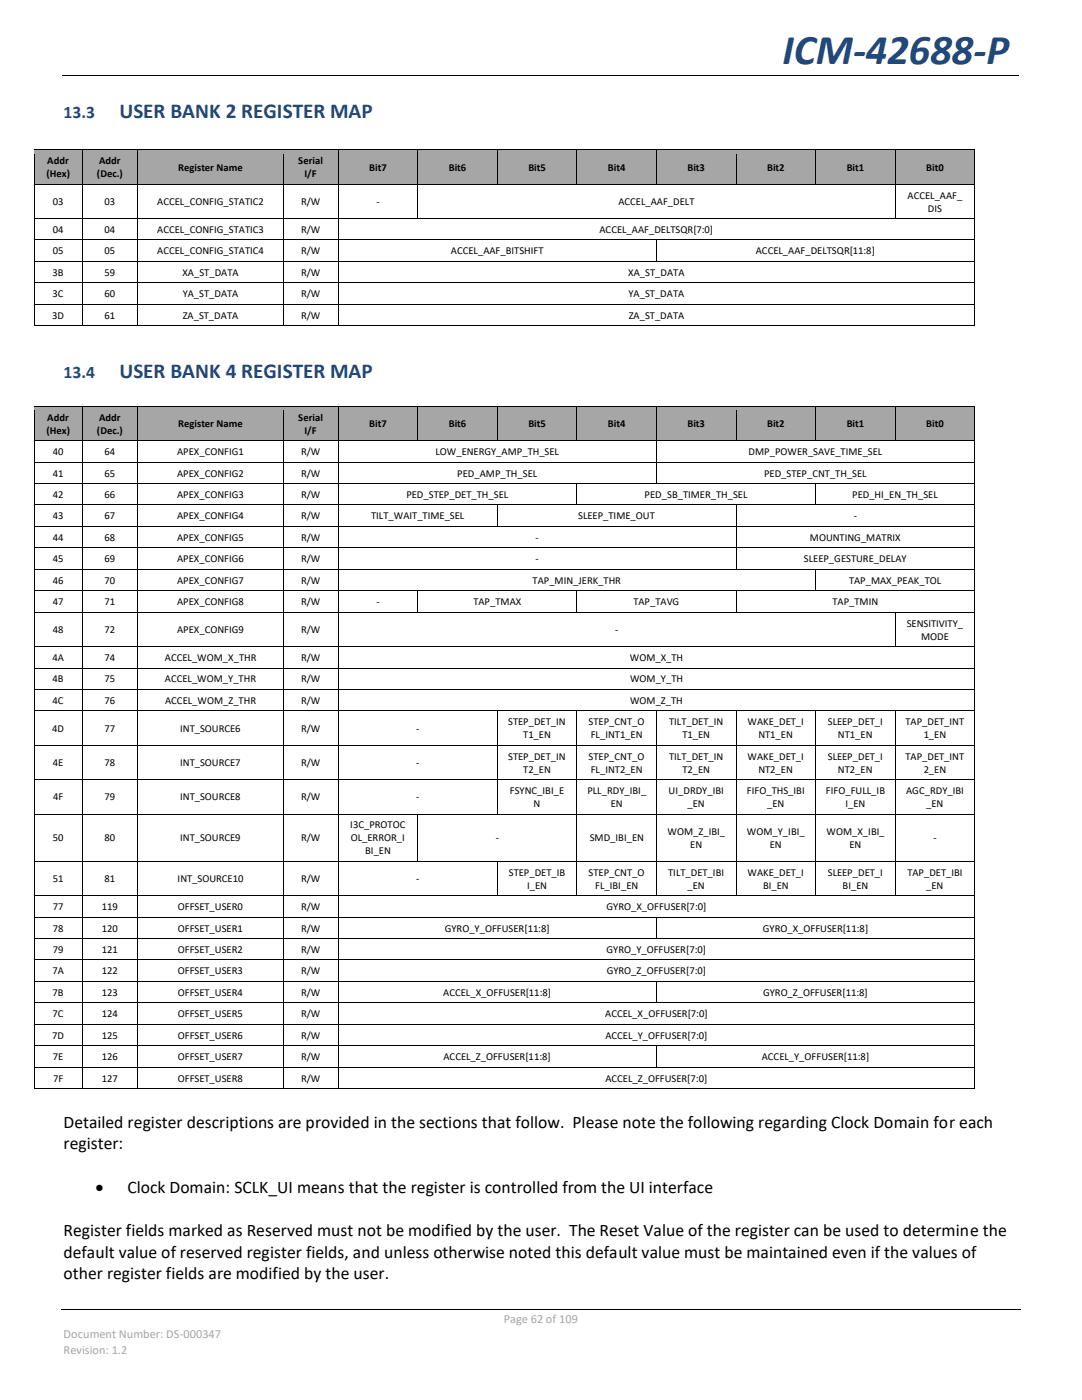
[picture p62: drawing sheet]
<svg xmlns="http://www.w3.org/2000/svg" width="216mm" height="279mm" viewBox="0 0 216 279" stroke-linecap="round" stroke-linejoin="round" font-family="sans-serif">
<defs><g id="words">
<text font-size="8.5" fill="#1f497d" x="156.2" y="12.7">ICM-42688-P</text>
<g font-size="4.2" fill="#1f497d">
<text x="23.8" y="23.5">USER BANK 2 REGISTER MAP</text>
<text x="23.8" y="75.5">USER BANK 4 REGISTER MAP</text>
</g>
<g font-size="3.5" fill="#1f497d">
<text x="12.7" y="23.5">13.3</text>
<text x="12.7" y="75.5">13.4</text>
</g>
<g font-size="3.5">
<text x="12.7" y="225">Detailed register descriptions are provided in the sections that follow. Please note the following regarding Clock Domain for each</text>
<text x="12.7" y="229.4">register:</text>
<text x="19" y="238.1">•</text>
<text x="25.4" y="238.1">Clock Domain: SCLK_UI means that the register is controlled from the UI interface</text>
<text x="12.7" y="246.8">Register fields marked as Reserved must not be modified by the user. The Reset Value of the register can be used to determine the</text>
<text x="12.7" y="251.1">default value of reserved register fields, and unless otherwise noted this default value must be maintained even if the values of</text>
<text x="12.7" y="255.3">other register fields are modified by the user.</text>
</g>
<g font-size="2.5" fill="#a6a6a6">
<text x="12.7" y="267.1">Document Number: DS-000347</text>
<text x="100.5" y="264.1">Page 62 of 109</text>
<text x="12.7" y="270.1">Revision: 1.2</text>
</g>
<g font-size="2.1">
<text x="9.3" y="35.4">(Hex)</text>
<text x="9.4" y="32.8">Addr</text>
<text x="19.3" y="35.4">(Dec.)</text>
<text x="19.8" y="32.8">Addr</text>
<text x="35.6" y="34.1">Register Name</text>
<text x="59.5" y="32.8">Serial</text>
<text x="60.8" y="35.4">I/F</text>
<text x="73.7" y="34.1">Bit7</text>
<text x="89.6" y="34.1">Bit6</text>
<text x="105.4" y="34.1">Bit5</text>
<text x="121.3" y="34.1">Bit4</text>
<text x="137.2" y="34.1">Bit3</text>
<text x="153.1" y="34.1">Bit2</text>
<text x="168.9" y="34.1">Bit1</text>
<text x="184.8" y="34.1">Bit0</text>
<text x="10.5" y="40.9">03</text>
<text x="20.9" y="40.9">03</text>
<text x="31.4" y="40.9">ACCEL_CONFIG_STATIC2</text>
<text x="60.1" y="40.9">R/W</text>
<text x="75.1" y="40.9">-</text>
<text x="123.4" y="40.9">ACCEL_AAF_DELT</text>
<text x="181.1" y="39.6">ACCEL_AAF_</text>
<text x="10.5" y="46.5">04</text>
<text x="20.9" y="46.5">04</text>
<text x="31.4" y="46.5">ACCEL_CONFIG_STATIC3</text>
<text x="60.1" y="46.5">R/W</text>
<text x="119.6" y="46.5">ACCEL_AAF_DELTSQR[7:0]</text>
<text x="185.2" y="42.2">DIS</text>
<text x="10.5" y="50.8">05</text>
<text x="20.9" y="50.8">05</text>
<text x="31.4" y="50.8">ACCEL_CONFIG_STATIC4</text>
<text x="60.1" y="50.8">R/W</text>
<text x="90" y="50.8">ACCEL_AAF_BITSHIFT</text>
<text x="150.8" y="50.8">ACCEL_AAF_DELTSQR[11:8]</text>
<text x="10.5" y="55">3B</text>
<text x="10.5" y="59.3">3C</text>
<text x="20.9" y="55">59</text>
<text x="20.9" y="59.3">60</text>
<text x="36.4" y="55">XA_ST_DATA</text>
<text x="36.5" y="59.3">YA_ST_DATA</text>
<text x="60.1" y="55">R/W</text>
<text x="60.1" y="59.3">R/W</text>
<text x="125.4" y="55">XA_ST_DATA</text>
<text x="125.4" y="59.3">YA_ST_DATA</text>
<text x="10.4" y="63.6">3D</text>
<text x="20.9" y="63.6">61</text>
<text x="36.5" y="63.6">ZA_ST_DATA</text>
<text x="60.1" y="63.6">R/W</text>
<text x="125.5" y="63.6">ZA_ST_DATA</text>
<text x="9.4" y="84">Addr</text>
<text x="19.8" y="84">Addr</text>
<text x="59.5" y="84">Serial</text>
<text x="9.3" y="86.5">(Hex)</text>
<text x="19.3" y="86.5">(Dec.)</text>
<text x="35.6" y="85.3">Register Name</text>
<text x="60.8" y="86.5">I/F</text>
<text x="73.7" y="85.3">Bit7</text>
<text x="89.6" y="85.3">Bit6</text>
<text x="105.4" y="85.3">Bit5</text>
<text x="121.3" y="85.3">Bit4</text>
<text x="137.2" y="85.3">Bit3</text>
<text x="153.1" y="85.3">Bit2</text>
<text x="168.9" y="85.3">Bit1</text>
<text x="184.8" y="85.3">Bit0</text>
<text x="10.5" y="90.8">40</text>
<text x="10.5" y="95.1">41</text>
<text x="20.9" y="90.8">64</text>
<text x="20.9" y="95.1">65</text>
<text x="35.4" y="90.8">APEX_CONFIG1</text>
<text x="35.4" y="95.1">APEX_CONFIG2</text>
<text x="60.1" y="90.8">R/W</text>
<text x="60.1" y="95.1">R/W</text>
<text x="86.9" y="90.8">LOW_ENERGY_AMP_TH_SEL</text>
<text x="91.2" y="95.1">PED_AMP_TH_SEL</text>
<text x="149.4" y="90.8">DMP_POWER_SAVE_TIME_SEL</text>
<text x="152.5" y="95.1">PED_STEP_CNT_TH_SEL</text>
<text x="10.5" y="99.4">42</text>
<text x="20.9" y="99.4">66</text>
<text x="35.4" y="99.4">APEX_CONFIG3</text>
<text x="60.1" y="99.4">R/W</text>
<text x="81.1" y="99.4">PED_STEP_DET_TH_SEL</text>
<text x="128.6" y="99.4">PED_SB_TIMER_TH_SEL</text>
<text x="170" y="99.4">PED_HI_EN_TH_SEL</text>
<text x="10.5" y="103.6">43</text>
<text x="10.5" y="107.9">44</text>
<text x="20.9" y="103.6">67</text>
<text x="20.9" y="107.9">68</text>
<text x="35.4" y="103.6">APEX_CONFIG4</text>
<text x="35.4" y="107.9">APEX_CONFIG5</text>
<text x="60.1" y="103.6">R/W</text>
<text x="60.1" y="107.9">R/W</text>
<text x="74.1" y="103.6">TILT_WAIT_TIME_SEL</text>
<text x="106.9" y="107.9">-</text>
<text x="115.4" y="103.6">SLEEP_TIME_OUT</text>
<text x="161.6" y="107.9">MOUNTING_MATRIX</text>
<text x="170.4" y="103.6">-</text>
<text x="10.5" y="112.2">45</text>
<text x="20.9" y="112.2">69</text>
<text x="35.4" y="112.2">APEX_CONFIG6</text>
<text x="60.1" y="112.2">R/W</text>
<text x="106.9" y="112.2">-</text>
<text x="160.4" y="112.2">SLEEP_GESTURE_DELAY</text>
<text x="10.5" y="116.5">46</text>
<text x="20.9" y="116.5">70</text>
<text x="35.4" y="116.5">APEX_CONFIG7</text>
<text x="60.1" y="116.5">R/W</text>
<text x="106.3" y="116.5">TAP_MIN_JERK_THR</text>
<text x="169.4" y="116.5">TAP_MAX_PEAK_TOL</text>
<text x="10.5" y="120.8">47</text>
<text x="20.9" y="120.8">71</text>
<text x="35.4" y="120.8">APEX_CONFIG8</text>
<text x="60.1" y="120.8">R/W</text>
<text x="75.1" y="120.8">-</text>
<text x="94.5" y="120.8">TAP_TMAX</text>
<text x="126.4" y="120.8">TAP_TAVG</text>
<text x="166.1" y="120.8">TAP_TMIN</text>
<text x="180.9" y="125.1">SENSITIVITY_</text>
<text x="10.5" y="131.9">4A</text>
<text x="10.5" y="126.3">48</text>
<text x="20.9" y="126.3">72</text>
<text x="20.9" y="131.9">74</text>
<text x="32.9" y="131.9">ACCEL_WOM_X_THR</text>
<text x="35.4" y="126.3">APEX_CONFIG9</text>
<text x="60.1" y="126.3">R/W</text>
<text x="60.1" y="131.9">R/W</text>
<text x="122.7" y="126.3">-</text>
<text x="125.7" y="131.9">WOM_X_TH</text>
<text x="183.8" y="127.7">MODE</text>
<text x="10.5" y="136.2">4B</text>
<text x="20.9" y="136.2">75</text>
<text x="32.9" y="136.2">ACCEL_WOM_Y_THR</text>
<text x="60.1" y="136.2">R/W</text>
<text x="125.7" y="136.2">WOM_Y_TH</text>
<text x="10.5" y="140.5">4C</text>
<text x="20.9" y="140.5">76</text>
<text x="32.9" y="140.5">ACCEL_WOM_Z_THR</text>
<text x="60.1" y="140.5">R/W</text>
<text x="125.7" y="140.5">WOM_Z_TH</text>
<text x="10.4" y="146">4D</text>
<text x="20.9" y="146">77</text>
<text x="35.9" y="146">INT_SOURCE6</text>
<text x="60.1" y="146">R/W</text>
<text x="83" y="146">-</text>
<text x="101.4" y="144.8">STEP_DET_IN</text>
<text x="104.4" y="147.3">T1_EN</text>
<text x="117.5" y="144.8">STEP_CNT_O</text>
<text x="117.9" y="147.3">FL_INT1_EN</text>
<text x="133.5" y="144.8">TILT_DET_IN</text>
<text x="136.2" y="147.3">T1_EN</text>
<text x="149.2" y="144.8">WAKE_DET_I</text>
<text x="151.3" y="147.3">NT1_EN</text>
<text x="165.2" y="144.8">SLEEP_DET_I</text>
<text x="167.2" y="147.3">NT1_EN</text>
<text x="180.7" y="144.8">TAP_DET_INT</text>
<text x="184.3" y="147.3">1_EN</text>
<text x="10.5" y="152.9">4E</text>
<text x="20.9" y="152.9">78</text>
<text x="35.9" y="152.9">INT_SOURCE7</text>
<text x="60.1" y="152.9">R/W</text>
<text x="83" y="152.9">-</text>
<text x="101.4" y="151.6">STEP_DET_IN</text>
<text x="104.4" y="154.2">T2_EN</text>
<text x="117.5" y="151.6">STEP_CNT_O</text>
<text x="117.9" y="154.2">FL_INT2_EN</text>
<text x="133.5" y="151.6">TILT_DET_IN</text>
<text x="136.2" y="154.2">T2_EN</text>
<text x="149.2" y="151.6">WAKE_DET_I</text>
<text x="151.3" y="154.2">NT2_EN</text>
<text x="165.2" y="151.6">SLEEP_DET_I</text>
<text x="167.2" y="154.2">NT2_EN</text>
<text x="180.7" y="151.6">TAP_DET_INT</text>
<text x="184.3" y="154.2">2_EN</text>
<text x="10.6" y="159.7">4F</text>
<text x="20.9" y="159.7">79</text>
<text x="35.9" y="159.7">INT_SOURCE8</text>
<text x="60.1" y="159.7">R/W</text>
<text x="83" y="159.7">-</text>
<text x="101.7" y="158.5">FSYNC_IBI_E</text>
<text x="106.5" y="161.1">N</text>
<text x="117.2" y="158.5">PLL_RDY_IBI_</text>
<text x="121.9" y="161.1">EN</text>
<text x="133.4" y="158.5">UI_DRDY_IBI</text>
<text x="137.2" y="161.1">_EN</text>
<text x="149" y="158.5">FIFO_THS_IBI</text>
<text x="153.1" y="161.1">_EN</text>
<text x="164.8" y="158.5">FIFO_FULL_IB</text>
<text x="168.7" y="161.1">I_EN</text>
<text x="180.8" y="158.5">AGC_RDY_IBI</text>
<text x="184.8" y="161.1">_EN</text>
<text x="10.5" y="167.9">50</text>
<text x="20.9" y="167.9">80</text>
<text x="35.9" y="167.9">INT_SOURCE9</text>
<text x="60.1" y="167.9">R/W</text>
<text x="69.9" y="165.3">I3C_PROTOC</text>
<text x="70" y="167.9">OL_ERROR_I</text>
<text x="98.9" y="167.9">-</text>
<text x="117.7" y="167.9">SMD_IBI_EN</text>
<text x="133.2" y="166.6">WOM_Z_IBI_</text>
<text x="149" y="166.6">WOM_Y_IBI_</text>
<text x="164.9" y="166.6">WOM_X_IBI_</text>
<text x="186.3" y="167.9">-</text>
<text x="72.9" y="170.5">BI_EN</text>
<text x="137.7" y="169.2">EN</text>
<text x="153.6" y="169.2">EN</text>
<text x="169.5" y="169.2">EN</text>
<text x="10.5" y="176.1">51</text>
<text x="20.9" y="176.1">81</text>
<text x="35.4" y="176.1">INT_SOURCE10</text>
<text x="60.1" y="176.1">R/W</text>
<text x="83" y="176.1">-</text>
<text x="101.5" y="174.8">STEP_DET_IB</text>
<text x="105.2" y="177.4">I_EN</text>
<text x="117.5" y="174.8">STEP_CNT_O</text>
<text x="118.8" y="177.4">FL_IBI_EN</text>
<text x="133.3" y="174.8">TILT_DET_IBI</text>
<text x="137.2" y="177.4">_EN</text>
<text x="149.2" y="174.8">WAKE_DET_I</text>
<text x="152.3" y="177.4">BI_EN</text>
<text x="165.2" y="174.8">SLEEP_DET_I</text>
<text x="168.1" y="177.4">BI_EN</text>
<text x="181.1" y="174.8">TAP_DET_IBI</text>
<text x="184.8" y="177.4">_EN</text>
<text x="10.5" y="181.6">77</text>
<text x="10.5" y="185.9">78</text>
<text x="20.3" y="181.6">119</text>
<text x="20.3" y="185.9">120</text>
<text x="35.5" y="181.6">OFFSET_USER0</text>
<text x="35.5" y="185.9">OFFSET_USER1</text>
<text x="60.1" y="181.6">R/W</text>
<text x="60.1" y="185.9">R/W</text>
<text x="88.7" y="185.9">GYRO_Y_OFFUSER[11:8]</text>
<text x="121" y="181.6">GYRO_X_OFFUSER[7:0]</text>
<text x="152.2" y="185.9">GYRO_X_OFFUSER[11:8]</text>
<text x="10.5" y="190.2">79</text>
<text x="20.3" y="190.2">121</text>
<text x="35.5" y="190.2">OFFSET_USER2</text>
<text x="60.1" y="190.2">R/W</text>
<text x="121" y="190.2">GYRO_Y_OFFUSER[7:0]</text>
<text x="10.5" y="194.5">7A</text>
<text x="20.3" y="194.5">122</text>
<text x="35.5" y="194.5">OFFSET_USER3</text>
<text x="60.1" y="194.5">R/W</text>
<text x="121.1" y="194.5">GYRO_Z_OFFUSER[7:0]</text>
<text x="10.5" y="198.7">7B</text>
<text x="10.5" y="203">7C</text>
<text x="20.3" y="198.7">123</text>
<text x="20.3" y="203">124</text>
<text x="35.5" y="198.7">OFFSET_USER4</text>
<text x="35.5" y="203">OFFSET_USER5</text>
<text x="60.1" y="198.7">R/W</text>
<text x="60.1" y="203">R/W</text>
<text x="88.5" y="198.7">ACCEL_X_OFFUSER[11:8]</text>
<text x="120.8" y="203">ACCEL_X_OFFUSER[7:0]</text>
<text x="152.3" y="198.7">GYRO_Z_OFFUSER[11:8]</text>
<text x="10.4" y="207.3">7D</text>
<text x="20.3" y="207.3">125</text>
<text x="35.5" y="207.3">OFFSET_USER6</text>
<text x="60.1" y="207.3">R/W</text>
<text x="120.8" y="207.3">ACCEL_Y_OFFUSER[7:0]</text>
<text x="10.5" y="211.6">7E</text>
<text x="10.6" y="215.9">7F</text>
<text x="20.3" y="211.6">126</text>
<text x="20.3" y="215.9">127</text>
<text x="35.5" y="211.6">OFFSET_USER7</text>
<text x="35.5" y="215.9">OFFSET_USER8</text>
<text x="60.1" y="211.6">R/W</text>
<text x="60.1" y="215.9">R/W</text>
<text x="88.5" y="211.6">ACCEL_Z_OFFUSER[11:8]</text>
<text x="120.8" y="215.9">ACCEL_Z_OFFUSER[7:0]</text>
<text x="152" y="211.6">ACCEL_Y_OFFUSER[11:8]</text>
</g>
</g></defs>
<path d="M12.4 15.1h190.8M12.2 261.3h191.5" fill="none" stroke="#000" stroke-width=".2"/>
<path d="M77.4 15h.1v.2h-.1z" fill-rule="evenodd" fill="#000"/>
<g fill="#a6a6a6">
<path d="M7 30h9.3v6.7h-9.3z" fill-rule="evenodd"/>
<path d="M8.9 30.7h5.5v2.6h-5.5z" fill-rule="evenodd"/>
<path d="M8.9 33.3h5.5v2.6h-5.5z" fill-rule="evenodd"/>
<path d="M16.5 30h10.9v6.7h-10.9z" fill-rule="evenodd"/>
<path d="M18.4 30.7h7.1v2.6h-7.1z" fill-rule="evenodd"/>
<path d="M18.4 33.3h7.1v2.6h-7.1z" fill-rule="evenodd"/>
<path d="M27.6 30h28.8v6.7h-28.8z" fill-rule="evenodd"/>
<path d="M29.6 32.1h24.9v2.5h-24.9z" fill-rule="evenodd"/>
<path d="M56.6 30h10.8v6.7h-10.8z" fill-rule="evenodd"/>
<path d="M58.6 30.7h6.9v2.6h-6.9z" fill-rule="evenodd"/>
<path d="M58.6 33.3h6.9v2.6h-6.9z" fill-rule="evenodd"/>
<path d="M67.6 30h15.7v6.7h-15.7z" fill-rule="evenodd"/>
<path d="M69.5 32.1h11.8v2.5h-11.8z" fill-rule="evenodd"/>
<path d="M83.5 30h15.7v6.7h-15.7z" fill-rule="evenodd"/>
<path d="M85.4 32.1h11.8v2.5h-11.8z" fill-rule="evenodd"/>
<path d="M99.3 30h15.7v6.7h-15.7z" fill-rule="evenodd"/>
<path d="M101.3 32.1h11.8v2.5h-11.8z" fill-rule="evenodd"/>
<path d="M115.2 30h15.7v6.7h-15.7z" fill-rule="evenodd"/>
<path d="M117.2 32.1h11.8v2.5h-11.8z" fill-rule="evenodd"/>
<path d="M131.1 30h15.7v6.7h-15.7z" fill-rule="evenodd"/>
<path d="M133 32.1h11.8v2.5h-11.8z" fill-rule="evenodd"/>
<path d="M147 30h15.7v6.7h-15.7z" fill-rule="evenodd"/>
<path d="M148.9 32.1h11.8v2.5h-11.8z" fill-rule="evenodd"/>
<path d="M162.8 30h15.8v6.7h-15.8z" fill-rule="evenodd"/>
<path d="M164.8 32.1h11.8v2.5h-11.8z" fill-rule="evenodd"/>
<path d="M178.7 30h15.7v6.7h-15.7z" fill-rule="evenodd"/>
<path d="M180.7 32.1h11.8v2.5h-11.8z" fill-rule="evenodd"/>
</g>
<g fill="#000">
<path d="M6.8 29.8h.1v.9h-.1z" fill-rule="evenodd"/>
<path d="M6.8 29.8h.1v.2h-.1z" fill-rule="evenodd"/>
</g>
<path d="M6.9 29.9h9.4" fill="none" stroke="#000" stroke-width=".2"/>
<path d="M6.9 30h9.4v.7h-9.4z" fill-rule="evenodd" fill="#a6a6a6"/>
<g fill="#000">
<path d="M16.3 30h.2v.7h-.2z" fill-rule="evenodd"/>
<path d="M16.3 29.8h.2v.2h-.2z" fill-rule="evenodd"/>
</g>
<path d="M16.5 29.9h10.9" fill="none" stroke="#000" stroke-width=".2"/>
<path d="M16.5 30h10.9v.7h-10.9z" fill-rule="evenodd" fill="#a6a6a6"/>
<g fill="#000">
<path d="M27.4 30h.2v.7h-.2z" fill-rule="evenodd"/>
<path d="M27.4 29.8h.2v.2h-.2z" fill-rule="evenodd"/>
</g>
<path d="M27.6 29.9h28.8" fill="none" stroke="#000" stroke-width=".2"/>
<path d="M27.6 30h28.8v.7h-28.8z" fill-rule="evenodd" fill="#a6a6a6"/>
<g fill="#000">
<path d="M56.4 30h.2v.7h-.2z" fill-rule="evenodd"/>
<path d="M56.4 29.8h.2v.2h-.2z" fill-rule="evenodd"/>
</g>
<path d="M56.6 29.9h10.8" fill="none" stroke="#000" stroke-width=".2"/>
<path d="M56.6 30h10.8v.7h-10.8z" fill-rule="evenodd" fill="#a6a6a6"/>
<g fill="#000">
<path d="M67.4 30h.2v.7h-.2z" fill-rule="evenodd"/>
<path d="M67.4 29.8h.2v.2h-.2z" fill-rule="evenodd"/>
</g>
<path d="M67.6 29.9h15.7" fill="none" stroke="#000" stroke-width=".2"/>
<path d="M67.6 30h15.7v.7h-15.7z" fill-rule="evenodd" fill="#a6a6a6"/>
<g fill="#000">
<path d="M83.3 30h.2v.7h-.2z" fill-rule="evenodd"/>
<path d="M83.3 29.8h.2v.2h-.2z" fill-rule="evenodd"/>
</g>
<path d="M83.5 29.9h15.7" fill="none" stroke="#000" stroke-width=".2"/>
<path d="M83.5 30h15.7v.7h-15.7z" fill-rule="evenodd" fill="#a6a6a6"/>
<g fill="#000">
<path d="M99.2 30h.1v.7h-.1z" fill-rule="evenodd"/>
<path d="M99.2 29.8h.1v.2h-.1z" fill-rule="evenodd"/>
</g>
<path d="M99.3 29.9h15.7" fill="none" stroke="#000" stroke-width=".2"/>
<path d="M99.3 30h15.7v.7h-15.7z" fill-rule="evenodd" fill="#a6a6a6"/>
<g fill="#000">
<path d="M115 30h.2v.7h-.2z" fill-rule="evenodd"/>
<path d="M115 29.8h.2v.2h-.2z" fill-rule="evenodd"/>
</g>
<path d="M115.2 29.9h15.7" fill="none" stroke="#000" stroke-width=".2"/>
<path d="M115.2 30h15.7v.7h-15.7z" fill-rule="evenodd" fill="#a6a6a6"/>
<g fill="#000">
<path d="M130.9 30h.2v.7h-.2z" fill-rule="evenodd"/>
<path d="M130.9 29.8h.2v.2h-.2z" fill-rule="evenodd"/>
</g>
<path d="M131.1 29.9h15.7" fill="none" stroke="#000" stroke-width=".2"/>
<path d="M131.1 30h15.7v.7h-15.7z" fill-rule="evenodd" fill="#a6a6a6"/>
<g fill="#000">
<path d="M146.8 30h.2v.7h-.2z" fill-rule="evenodd"/>
<path d="M146.8 29.8h.2v.2h-.2z" fill-rule="evenodd"/>
</g>
<path d="M147 29.9h15.7" fill="none" stroke="#000" stroke-width=".2"/>
<path d="M147 30h15.7v.7h-15.7z" fill-rule="evenodd" fill="#a6a6a6"/>
<g fill="#000">
<path d="M162.7 30h.1v.7h-.1z" fill-rule="evenodd"/>
<path d="M162.7 29.8h.1v.2h-.1z" fill-rule="evenodd"/>
</g>
<path d="M162.8 29.9h15.8" fill="none" stroke="#000" stroke-width=".2"/>
<path d="M162.8 30h15.8v.7h-15.8z" fill-rule="evenodd" fill="#a6a6a6"/>
<g fill="#000">
<path d="M178.6 30h.1v.7h-.1z" fill-rule="evenodd"/>
<path d="M178.6 29.8h.1v.2h-.1z" fill-rule="evenodd"/>
</g>
<path d="M178.7 29.9h15.7" fill="none" stroke="#000" stroke-width=".2"/>
<path d="M178.7 30h15.7v.7h-15.7z" fill-rule="evenodd" fill="#a6a6a6"/>
<g fill="#000">
<path d="M194.4 29.8h.2v.9h-.2z" fill-rule="evenodd"/>
<path d="M194.4 29.8h.2v.2h-.2z" fill-rule="evenodd"/>
</g>
<path d="M6.9 35.9h9.5v.8h-9.5z" fill-rule="evenodd" fill="#a6a6a6"/>
<path d="M6.9 30.7v6" fill="none" stroke="#000" stroke-width=".2"/>
<path d="M16.4 35.9h11.1v.8h-11.1z" fill-rule="evenodd" fill="#a6a6a6"/>
<path d="M16.4 30.7v6" fill="none" stroke="#000" stroke-width=".2"/>
<path d="M27.5 35.9h29v.8h-29z" fill-rule="evenodd" fill="#a6a6a6"/>
<path d="M27.5 30.7v6" fill="none" stroke="#000" stroke-width=".2"/>
<path d="M56.5 35.9h11v.8h-11z" fill-rule="evenodd" fill="#a6a6a6"/>
<path d="M56.5 30.7v6" fill="none" stroke="#000" stroke-width=".2"/>
<path d="M67.5 35.9h15.9v.8h-15.9z" fill-rule="evenodd" fill="#a6a6a6"/>
<path d="M67.5 30.7v6" fill="none" stroke="#000" stroke-width=".2"/>
<path d="M83.4 35.9h15.8v.8h-15.8z" fill-rule="evenodd" fill="#a6a6a6"/>
<path d="M83.4 30.7v6" fill="none" stroke="#000" stroke-width=".2"/>
<path d="M99.2 35.9h15.9v.8h-15.9z" fill-rule="evenodd" fill="#a6a6a6"/>
<path d="M99.2 30.7v6" fill="none" stroke="#000" stroke-width=".2"/>
<path d="M115.1 35.9h15.9v.8h-15.9z" fill-rule="evenodd" fill="#a6a6a6"/>
<path d="M115.1 30.7v6" fill="none" stroke="#000" stroke-width=".2"/>
<path d="M131 35.9h15.9v.8h-15.9z" fill-rule="evenodd" fill="#a6a6a6"/>
<path d="M131 30.7v6" fill="none" stroke="#000" stroke-width=".2"/>
<path d="M146.9 35.9h15.9v.8h-15.9z" fill-rule="evenodd" fill="#a6a6a6"/>
<path d="M146.9 30.7v6" fill="none" stroke="#000" stroke-width=".2"/>
<path d="M162.8 35.9h15.8v.8h-15.8z" fill-rule="evenodd" fill="#a6a6a6"/>
<path d="M162.8 30.7v6" fill="none" stroke="#000" stroke-width=".2"/>
<path d="M178.6 35.9h15.9v.8h-15.9z" fill-rule="evenodd" fill="#a6a6a6"/>
<g fill="none" stroke="#000" stroke-width=".2">
<path d="M6.9 37.6v5.9M6.9 36.8h9.4M16.4 37.6v5.9M16.5 36.8h10.9M27.5 37.6v5.9M27.6 36.8h28.8M56.5 37.6v5.9M56.6 36.8h10.8M67.5 37.6v5.9M67.6 36.8h15.7M83.4 37.6v5.9M83.5 36.8h15.7"/>
<path d="M99.3 36.8h15.7M115.2 36.8h15.7M131.1 36.8h15.7M147 36.8h15.7M162.8 36.8h15.8M178.6 30.7v6M178.6 37.6v5.9M178.7 36.8h15.7M194.5 30.7v6M194.5 37.6v5.9M6.9 44.5v3.3M6.9 48.7v3.4"/>
<path d="M6.9 53v3.4M6.9 57.3v3.3M6.9 43.6h9.4M6.9 47.9h9.4M6.9 52.2h9.4M6.9 56.4h9.4M16.4 44.5v3.3M16.4 48.7v3.4M16.4 53v3.4M16.4 57.3v3.3M16.5 43.6h10.9M16.5 47.9h10.9"/>
<path d="M16.5 52.2h10.9M16.5 56.4h10.9M27.5 44.5v3.3M27.5 48.7v3.4M27.5 53v3.4M27.5 57.3v3.3M27.6 43.6h28.8M27.6 47.9h28.8M27.6 52.2h28.8M27.6 56.4h28.8M56.5 44.5v3.3M56.5 48.7v3.4"/>
<path d="M56.5 53v3.4M56.5 57.3v3.3M56.6 43.6h10.8M56.6 47.9h10.8M56.6 52.2h10.8M56.6 56.4h10.8M67.5 44.5v3.3M67.5 48.7v3.4M67.5 53v3.4M67.5 57.3v3.3M67.6 43.6h15.7M67.6 47.9h63.3"/>
<path d="M67.6 52.2h63.3M67.6 56.4h126.8M83.5 43.6h95.1M131 48.7v3.4M131.1 47.9h63.3M131.1 52.2h63.3M178.7 43.6h15.7M194.5 44.5v3.3M194.5 48.7v3.4M194.5 53v3.4M194.5 57.3v3.3M6.9 61.6v3.3"/>
<path d="M6.9 60.7h9.4M6.9 65h9.4M16.4 61.6v3.3M16.5 60.7h10.9M16.5 65h10.9M27.5 61.6v3.3M27.6 60.7h28.8M27.6 65h28.8M56.5 61.6v3.3M56.6 60.7h10.8M56.6 65h10.8M67.5 61.6v3.3"/>
<path d="M67.6 60.7h126.8M67.6 65h126.8M194.5 61.6v3.3"/>
</g>
<g fill="#000">
<path d="M6.8 36.7h.1v.9h-.1z" fill-rule="evenodd"/>
<path d="M16.3 36.7h.2v.9h-.2z" fill-rule="evenodd"/>
<path d="M27.4 36.7h.2v.9h-.2z" fill-rule="evenodd"/>
<path d="M56.4 36.7h.2v.9h-.2z" fill-rule="evenodd"/>
<path d="M67.4 36.7h.2v.9h-.2z" fill-rule="evenodd"/>
<path d="M83.3 36.7h.2v.9h-.2z" fill-rule="evenodd"/>
<path d="M99.2 36.7h.1v.1h-.1z" fill-rule="evenodd"/>
<path d="M115 36.7h.2v.1h-.2z" fill-rule="evenodd"/>
<path d="M130.9 36.7h.2v.1h-.2z" fill-rule="evenodd"/>
<path d="M146.8 36.7h.2v.1h-.2z" fill-rule="evenodd"/>
<path d="M162.7 36.7h.1v.1h-.1z" fill-rule="evenodd"/>
<path d="M178.6 36.7h.1v.9h-.1z" fill-rule="evenodd"/>
<path d="M194.4 36.7h.2v.9h-.2z" fill-rule="evenodd"/>
<path d="M6.8 43.5h.1v1h-.1z" fill-rule="evenodd"/>
<path d="M6.8 47.8h.1v.9h-.1z" fill-rule="evenodd"/>
<path d="M6.8 52.1h.1v.9h-.1z" fill-rule="evenodd"/>
<path d="M6.8 56.4h.1v.9h-.1z" fill-rule="evenodd"/>
<path d="M16.3 43.5h.2v1h-.2z" fill-rule="evenodd"/>
<path d="M16.3 47.8h.2v.9h-.2z" fill-rule="evenodd"/>
<path d="M16.3 52.1h.2v.9h-.2z" fill-rule="evenodd"/>
<path d="M16.3 56.4h.2v.9h-.2z" fill-rule="evenodd"/>
<path d="M27.4 43.5h.2v1h-.2z" fill-rule="evenodd"/>
<path d="M27.4 47.8h.2v.9h-.2z" fill-rule="evenodd"/>
<path d="M27.4 52.1h.2v.9h-.2z" fill-rule="evenodd"/>
<path d="M27.4 56.4h.2v.9h-.2z" fill-rule="evenodd"/>
<path d="M56.4 43.5h.2v1h-.2z" fill-rule="evenodd"/>
<path d="M56.4 47.8h.2v.9h-.2z" fill-rule="evenodd"/>
<path d="M56.4 52.1h.2v.9h-.2z" fill-rule="evenodd"/>
<path d="M56.4 56.4h.2v.9h-.2z" fill-rule="evenodd"/>
<path d="M67.4 43.5h.2v1h-.2z" fill-rule="evenodd"/>
<path d="M67.4 47.8h.2v.9h-.2z" fill-rule="evenodd"/>
<path d="M67.4 52.1h.2v.9h-.2z" fill-rule="evenodd"/>
<path d="M67.4 56.4h.2v.9h-.2z" fill-rule="evenodd"/>
<path d="M83.3 43.5h.2v.2h-.2z" fill-rule="evenodd"/>
<path d="M130.9 48h.2v.7h-.2z" fill-rule="evenodd"/>
<path d="M130.9 47.8h.2v.2h-.2z" fill-rule="evenodd"/>
<path d="M130.9 52.1h.2v.1h-.2z" fill-rule="evenodd"/>
<path d="M178.6 43.5h.1v.2h-.1z" fill-rule="evenodd"/>
<path d="M194.4 43.5h.2v1h-.2z" fill-rule="evenodd"/>
<path d="M194.4 47.8h.2v.9h-.2z" fill-rule="evenodd"/>
<path d="M194.4 52.1h.2v.9h-.2z" fill-rule="evenodd"/>
<path d="M194.4 56.4h.2v.9h-.2z" fill-rule="evenodd"/>
<path d="M6.8 60.6h.1v1h-.1z" fill-rule="evenodd"/>
<path d="M6.8 64.9h.1v.2h-.1z" fill-rule="evenodd"/>
<path d="M6.8 64.9h.1v.2h-.1z" fill-rule="evenodd"/>
<path d="M16.3 60.6h.2v1h-.2z" fill-rule="evenodd"/>
<path d="M16.3 64.9h.2v.2h-.2z" fill-rule="evenodd"/>
<path d="M27.4 60.6h.2v1h-.2z" fill-rule="evenodd"/>
<path d="M27.4 64.9h.2v.2h-.2z" fill-rule="evenodd"/>
<path d="M56.4 60.6h.2v1h-.2z" fill-rule="evenodd"/>
<path d="M56.4 64.9h.2v.2h-.2z" fill-rule="evenodd"/>
<path d="M67.4 60.6h.2v1h-.2z" fill-rule="evenodd"/>
<path d="M67.4 64.9h.2v.2h-.2z" fill-rule="evenodd"/>
<path d="M194.4 60.6h.2v1h-.2z" fill-rule="evenodd"/>
<path d="M194.4 64.9h.2v.2h-.2z" fill-rule="evenodd"/>
<path d="M194.4 64.9h.2v.2h-.2z" fill-rule="evenodd"/>
</g>
<g fill="#a6a6a6">
<path d="M7 81.2h9.3v6.6h-9.3z" fill-rule="evenodd"/>
<path d="M8.9 81.9h5.5v2.6h-5.5z" fill-rule="evenodd"/>
<path d="M8.9 84.5h5.5v2.6h-5.5z" fill-rule="evenodd"/>
<path d="M16.5 81.2h10.9v6.6h-10.9z" fill-rule="evenodd"/>
<path d="M18.4 81.9h7.1v2.6h-7.1z" fill-rule="evenodd"/>
<path d="M18.4 84.5h7.1v2.6h-7.1z" fill-rule="evenodd"/>
<path d="M27.6 81.2h28.8v6.6h-28.8z" fill-rule="evenodd"/>
<path d="M29.6 83.2h24.9v2.6h-24.9z" fill-rule="evenodd"/>
<path d="M56.6 81.2h10.8v6.6h-10.8z" fill-rule="evenodd"/>
<path d="M58.6 81.9h6.9v2.6h-6.9z" fill-rule="evenodd"/>
<path d="M58.6 84.5h6.9v2.6h-6.9z" fill-rule="evenodd"/>
<path d="M67.6 81.2h15.7v6.6h-15.7z" fill-rule="evenodd"/>
<path d="M69.5 83.2h11.8v2.6h-11.8z" fill-rule="evenodd"/>
<path d="M83.5 81.2h15.7v6.6h-15.7z" fill-rule="evenodd"/>
<path d="M85.4 83.2h11.8v2.6h-11.8z" fill-rule="evenodd"/>
<path d="M99.3 81.2h15.7v6.6h-15.7z" fill-rule="evenodd"/>
<path d="M101.3 83.2h11.8v2.6h-11.8z" fill-rule="evenodd"/>
<path d="M115.2 81.2h15.7v6.6h-15.7z" fill-rule="evenodd"/>
<path d="M117.2 83.2h11.8v2.6h-11.8z" fill-rule="evenodd"/>
<path d="M131.1 81.2h15.7v6.6h-15.7z" fill-rule="evenodd"/>
<path d="M133 83.2h11.8v2.6h-11.8z" fill-rule="evenodd"/>
<path d="M147 81.2h15.7v6.6h-15.7z" fill-rule="evenodd"/>
<path d="M148.9 83.2h11.8v2.6h-11.8z" fill-rule="evenodd"/>
<path d="M162.8 81.2h15.8v6.6h-15.8z" fill-rule="evenodd"/>
<path d="M164.8 83.2h11.8v2.6h-11.8z" fill-rule="evenodd"/>
<path d="M178.7 81.2h15.7v6.6h-15.7z" fill-rule="evenodd"/>
<path d="M180.7 83.2h11.8v2.6h-11.8z" fill-rule="evenodd"/>
</g>
<g fill="#000">
<path d="M6.8 81h.1v.9h-.1z" fill-rule="evenodd"/>
<path d="M6.8 81h.1v.2h-.1z" fill-rule="evenodd"/>
</g>
<path d="M6.9 81.1h9.4" fill="none" stroke="#000" stroke-width=".2"/>
<path d="M6.9 81.2h9.4v.7h-9.4z" fill-rule="evenodd" fill="#a6a6a6"/>
<g fill="#000">
<path d="M16.3 81.2h.2v.7h-.2z" fill-rule="evenodd"/>
<path d="M16.3 81h.2v.2h-.2z" fill-rule="evenodd"/>
</g>
<path d="M16.5 81.1h10.9" fill="none" stroke="#000" stroke-width=".2"/>
<path d="M16.5 81.2h10.9v.7h-10.9z" fill-rule="evenodd" fill="#a6a6a6"/>
<g fill="#000">
<path d="M27.4 81.2h.2v.7h-.2z" fill-rule="evenodd"/>
<path d="M27.4 81h.2v.2h-.2z" fill-rule="evenodd"/>
</g>
<path d="M27.6 81.1h28.8" fill="none" stroke="#000" stroke-width=".2"/>
<path d="M27.6 81.2h28.8v.7h-28.8z" fill-rule="evenodd" fill="#a6a6a6"/>
<g fill="#000">
<path d="M56.4 81.2h.2v.7h-.2z" fill-rule="evenodd"/>
<path d="M56.4 81h.2v.2h-.2z" fill-rule="evenodd"/>
</g>
<path d="M56.6 81.1h10.8" fill="none" stroke="#000" stroke-width=".2"/>
<path d="M56.6 81.2h10.8v.7h-10.8z" fill-rule="evenodd" fill="#a6a6a6"/>
<g fill="#000">
<path d="M67.4 81.2h.2v.7h-.2z" fill-rule="evenodd"/>
<path d="M67.4 81h.2v.2h-.2z" fill-rule="evenodd"/>
</g>
<path d="M67.6 81.1h15.7" fill="none" stroke="#000" stroke-width=".2"/>
<path d="M67.6 81.2h15.7v.7h-15.7z" fill-rule="evenodd" fill="#a6a6a6"/>
<g fill="#000">
<path d="M83.3 81.2h.2v.7h-.2z" fill-rule="evenodd"/>
<path d="M83.3 81h.2v.2h-.2z" fill-rule="evenodd"/>
</g>
<path d="M83.5 81.1h15.7" fill="none" stroke="#000" stroke-width=".2"/>
<path d="M83.5 81.2h15.7v.7h-15.7z" fill-rule="evenodd" fill="#a6a6a6"/>
<g fill="#000">
<path d="M99.2 81.2h.1v.7h-.1z" fill-rule="evenodd"/>
<path d="M99.2 81h.1v.2h-.1z" fill-rule="evenodd"/>
</g>
<path d="M99.3 81.1h15.7" fill="none" stroke="#000" stroke-width=".2"/>
<path d="M99.3 81.2h15.7v.7h-15.7z" fill-rule="evenodd" fill="#a6a6a6"/>
<g fill="#000">
<path d="M115 81.2h.2v.7h-.2z" fill-rule="evenodd"/>
<path d="M115 81h.2v.2h-.2z" fill-rule="evenodd"/>
</g>
<path d="M115.2 81.1h15.7" fill="none" stroke="#000" stroke-width=".2"/>
<path d="M115.2 81.2h15.7v.7h-15.7z" fill-rule="evenodd" fill="#a6a6a6"/>
<g fill="#000">
<path d="M130.9 81.2h.2v.7h-.2z" fill-rule="evenodd"/>
<path d="M130.9 81h.2v.2h-.2z" fill-rule="evenodd"/>
</g>
<path d="M131.1 81.1h15.7" fill="none" stroke="#000" stroke-width=".2"/>
<path d="M131.1 81.2h15.7v.7h-15.7z" fill-rule="evenodd" fill="#a6a6a6"/>
<g fill="#000">
<path d="M146.8 81.2h.2v.7h-.2z" fill-rule="evenodd"/>
<path d="M146.8 81h.2v.2h-.2z" fill-rule="evenodd"/>
</g>
<path d="M147 81.1h15.7" fill="none" stroke="#000" stroke-width=".2"/>
<path d="M147 81.2h15.7v.7h-15.7z" fill-rule="evenodd" fill="#a6a6a6"/>
<g fill="#000">
<path d="M162.7 81.2h.1v.7h-.1z" fill-rule="evenodd"/>
<path d="M162.7 81h.1v.2h-.1z" fill-rule="evenodd"/>
</g>
<path d="M162.8 81.1h15.8" fill="none" stroke="#000" stroke-width=".2"/>
<path d="M162.8 81.2h15.8v.7h-15.8z" fill-rule="evenodd" fill="#a6a6a6"/>
<g fill="#000">
<path d="M178.6 81.2h.1v.7h-.1z" fill-rule="evenodd"/>
<path d="M178.6 81h.1v.2h-.1z" fill-rule="evenodd"/>
</g>
<path d="M178.7 81.1h15.7" fill="none" stroke="#000" stroke-width=".2"/>
<path d="M178.7 81.2h15.7v.7h-15.7z" fill-rule="evenodd" fill="#a6a6a6"/>
<g fill="#000">
<path d="M194.4 81h.2v.9h-.2z" fill-rule="evenodd"/>
<path d="M194.4 81h.2v.2h-.2z" fill-rule="evenodd"/>
</g>
<path d="M6.9 87.1h9.5v.7h-9.5z" fill-rule="evenodd" fill="#a6a6a6"/>
<path d="M6.9 81.9v5.9" fill="none" stroke="#000" stroke-width=".2"/>
<path d="M16.4 87.1h11.1v.7h-11.1z" fill-rule="evenodd" fill="#a6a6a6"/>
<path d="M16.4 81.9v5.9" fill="none" stroke="#000" stroke-width=".2"/>
<path d="M27.5 87.1h29v.7h-29z" fill-rule="evenodd" fill="#a6a6a6"/>
<path d="M27.5 81.9v5.9" fill="none" stroke="#000" stroke-width=".2"/>
<path d="M56.5 87.1h11v.7h-11z" fill-rule="evenodd" fill="#a6a6a6"/>
<path d="M56.5 81.9v5.9" fill="none" stroke="#000" stroke-width=".2"/>
<path d="M67.5 87.1h15.9v.7h-15.9z" fill-rule="evenodd" fill="#a6a6a6"/>
<path d="M67.5 81.9v5.9" fill="none" stroke="#000" stroke-width=".2"/>
<path d="M83.4 87.1h15.8v.7h-15.8z" fill-rule="evenodd" fill="#a6a6a6"/>
<path d="M83.4 81.9v5.9" fill="none" stroke="#000" stroke-width=".2"/>
<path d="M99.2 87.1h15.9v.7h-15.9z" fill-rule="evenodd" fill="#a6a6a6"/>
<path d="M99.2 81.9v5.9" fill="none" stroke="#000" stroke-width=".2"/>
<path d="M115.1 87.1h15.9v.7h-15.9z" fill-rule="evenodd" fill="#a6a6a6"/>
<path d="M115.1 81.9v5.9" fill="none" stroke="#000" stroke-width=".2"/>
<path d="M131 87.1h15.9v.7h-15.9z" fill-rule="evenodd" fill="#a6a6a6"/>
<path d="M131 81.9v5.9" fill="none" stroke="#000" stroke-width=".2"/>
<path d="M146.9 87.1h15.9v.7h-15.9z" fill-rule="evenodd" fill="#a6a6a6"/>
<path d="M146.9 81.9v5.9" fill="none" stroke="#000" stroke-width=".2"/>
<path d="M162.8 87.1h15.8v.7h-15.8z" fill-rule="evenodd" fill="#a6a6a6"/>
<path d="M162.8 81.9v5.9" fill="none" stroke="#000" stroke-width=".2"/>
<path d="M178.6 87.1h15.9v.7h-15.9z" fill-rule="evenodd" fill="#a6a6a6"/>
<g fill="none" stroke="#000" stroke-width=".2">
<path d="M6.9 88.8v3.3M6.9 93.1v3.3M6.9 97.3v3.4M6.9 87.9h9.4M6.9 92.2h9.4M6.9 96.5h9.4M16.4 88.8v3.3M16.4 93.1v3.3M16.4 97.3v3.4M16.5 87.9h10.9M16.5 92.2h10.9M16.5 96.5h10.9"/>
<path d="M27.5 88.8v3.3M27.5 93.1v3.3M27.5 97.3v3.4M27.6 87.9h28.8M27.6 92.2h28.8M27.6 96.5h28.8M56.5 88.8v3.3M56.5 93.1v3.3M56.5 97.3v3.4M56.6 87.9h10.8M56.6 92.2h10.8M56.6 96.5h10.8"/>
<path d="M67.5 88.8v3.3M67.5 93.1v3.3M67.5 97.3v3.4M67.6 87.9h15.7M67.6 92.2h63.3M67.6 96.5h47.4M83.5 87.9h15.7M99.3 87.9h15.7M115.1 97.3v3.4M115.2 87.9h15.7M115.2 96.5h15.7M131 88.8v3.3"/>
<path d="M131 93.1v3.3M131.1 87.9h15.7M131.1 92.2h63.3M131.1 96.5h31.6M147 87.9h15.7M162.8 97.3v3.4M162.8 87.9h15.8M162.8 96.5h31.6M178.6 81.9v5.9M178.7 87.9h15.7M194.5 81.9v5.9M194.5 88.8v3.3"/>
<path d="M194.5 93.1v3.3M194.5 97.3v3.4M6.9 101.6v3.4M6.9 105.9v3.3M6.9 110.2v3.3M6.9 114.4v3.4M6.9 118.7v3.4M6.9 100.8h9.4M6.9 105h9.4M6.9 109.3h9.4M6.9 113.6h9.4M6.9 117.9h9.4"/>
<path d="M16.4 101.6v3.4M16.4 105.9v3.3M16.4 110.2v3.3M16.4 114.4v3.4M16.4 118.7v3.4M16.5 100.8h10.9M16.5 105h10.9M16.5 109.3h10.9M16.5 113.6h10.9M16.5 117.9h10.9M27.5 101.6v3.4M27.5 105.9v3.3"/>
<path d="M27.5 110.2v3.3M27.5 114.4v3.4M27.5 118.7v3.4M27.6 100.8h28.8M27.6 105h28.8M27.6 109.3h28.8M27.6 113.6h28.8M27.6 117.9h28.8M56.5 101.6v3.4M56.5 105.9v3.3M56.5 110.2v3.3M56.5 114.4v3.4"/>
<path d="M56.5 118.7v3.4M56.6 100.8h10.8M56.6 105h10.8M56.6 109.3h10.8M56.6 113.6h10.8M56.6 117.9h10.8M67.5 101.6v3.4M67.5 105.9v3.3M67.5 110.2v3.3M67.5 114.4v3.4M67.5 118.7v3.4M67.6 100.8h31.6"/>
<path d="M67.6 105h31.6M67.6 109.3h79.2M67.6 113.6h79.2M67.6 117.9h15.7M83.4 118.7v3.4M83.5 117.9h31.5M99.2 101.6v3.4M99.3 100.8h15.7M99.3 105h47.5M115.1 118.7v3.4M115.2 100.8h31.6M115.2 117.9h31.6"/>
<path d="M146.9 101.6v3.4M146.9 105.9v3.3M146.9 110.2v3.3M146.9 118.7v3.4M147 100.8h15.7M147 105h47.4M147 109.3h47.4M147 113.6h15.7M147 117.9h15.7M162.8 114.4v3.4M162.8 100.8h31.6M162.8 113.6h31.6"/>
<path d="M162.8 117.9h31.6M194.5 101.6v3.4M194.5 105.9v3.3M194.5 110.2v3.3M194.5 114.4v3.4M194.5 118.7v3.4M6.9 123v6M6.9 129.9v3.3M6.9 134.2v3.3M6.9 138.4v3.4M6.9 122.2h9.4M6.9 129h9.4"/>
<path d="M6.9 133.3h9.4M6.9 137.6h9.4M16.4 123v6M16.4 129.9v3.3M16.4 134.2v3.3M16.4 138.4v3.4M16.5 122.2h10.9M16.5 129h10.9M16.5 133.3h10.9M16.5 137.6h10.9M27.5 123v6M27.5 129.9v3.3"/>
<path d="M27.5 134.2v3.3M27.5 138.4v3.4M27.6 122.2h28.8M27.6 129h28.8M27.6 133.3h28.8M27.6 137.6h28.8M56.5 123v6M56.5 129.9v3.3M56.5 134.2v3.3M56.5 138.4v3.4M56.6 122.2h10.8M56.6 129h10.8"/>
<path d="M56.6 133.3h10.8M56.6 137.6h10.8M67.5 123v6M67.5 129.9v3.3M67.5 134.2v3.3M67.5 138.4v3.4M67.6 122.2h15.7M67.6 129h111M67.6 133.3h126.8M67.6 137.6h126.8M83.5 122.2h31.5M115.2 122.2h31.6"/>
<path d="M147 122.2h31.6M178.6 123v6M178.7 122.2h15.7M178.7 129h15.7M194.5 123v6M194.5 129.9v3.3M194.5 134.2v3.3M194.5 138.4v3.4M6.9 142.7v5.9M6.9 149.6v5.9M6.9 156.4v6M6.9 141.9h9.4"/>
<path d="M6.9 148.7h9.4M6.9 155.6h9.4M16.4 142.7v5.9M16.4 149.6v5.9M16.4 156.4v6M16.5 141.9h10.9M16.5 148.7h10.9M16.5 155.6h10.9M27.5 142.7v5.9M27.5 149.6v5.9M27.5 156.4v6M27.6 141.9h28.8"/>
<path d="M27.6 148.7h28.8M27.6 155.6h28.8M56.5 142.7v5.9M56.5 149.6v5.9M56.5 156.4v6M56.6 141.9h10.8M56.6 148.7h10.8M56.6 155.6h10.8M67.5 142.7v5.9M67.5 149.6v5.9M67.5 156.4v6M67.6 141.9h31.6"/>
<path d="M67.6 148.7h31.6M67.6 155.6h31.6M99.2 142.7v5.9M99.2 149.6v5.9M99.2 156.4v6M99.3 141.9h15.7M99.3 148.7h15.7M99.3 155.6h15.7M115.1 142.7v5.9M115.1 149.6v5.9M115.1 156.4v6M115.2 141.9h15.7"/>
<path d="M115.2 148.7h15.7M115.2 155.6h15.7M131 142.7v5.9M131 149.6v5.9M131 156.4v6M131.1 141.9h15.7M131.1 148.7h15.7M131.1 155.6h15.7M146.9 142.7v5.9M146.9 149.6v5.9M146.9 156.4v6M147 141.9h15.7"/>
<path d="M147 148.7h15.7M147 155.6h15.7M162.8 142.7v5.9M162.8 149.6v5.9M162.8 156.4v6M162.8 141.9h15.8M162.8 148.7h15.8M162.8 155.6h15.8M178.6 142.7v5.9M178.6 149.6v5.9M178.6 156.4v6M178.7 141.9h15.7"/>
<path d="M178.7 148.7h15.7M178.7 155.6h15.7M194.5 142.7v5.9M194.5 149.6v5.9M194.5 156.4v6M6.9 163.3v8.5M6.9 172.7v6M6.9 179.6v3.3M6.9 162.5h9.4M6.9 171.9h9.4M6.9 178.8h9.4M16.4 163.3v8.5"/>
<path d="M16.4 172.7v6M16.4 179.6v3.3M16.5 162.5h10.9M16.5 171.9h10.9M16.5 178.8h10.9M27.5 163.3v8.5M27.5 172.7v6M27.5 179.6v3.3M27.6 162.5h28.8M27.6 171.9h28.8M27.6 178.8h28.8M56.5 163.3v8.5"/>
<path d="M56.5 172.7v6M56.5 179.6v3.3M56.6 162.5h10.8M56.6 171.9h10.8M56.6 178.8h10.8M67.5 163.3v8.5M67.5 172.7v6M67.5 179.6v3.3M67.6 162.5h15.7M67.6 171.9h15.7M67.6 178.8h31.6M83.4 163.3v8.5"/>
<path d="M83.5 162.5h15.7M83.5 171.9h15.7M99.2 172.7v6M99.3 162.5h15.7M99.3 171.9h15.7M99.3 178.8h15.7M115.1 163.3v8.5M115.1 172.7v6M115.2 162.5h15.7M115.2 171.9h15.7M115.2 178.8h15.7M131 163.3v8.5"/>
<path d="M131 172.7v6M131.1 162.5h15.7M131.1 171.9h15.7M131.1 178.8h15.7M146.9 163.3v8.5M146.9 172.7v6M147 162.5h15.7M147 171.9h15.7M147 178.8h15.7M162.8 163.3v8.5M162.8 172.7v6M162.8 162.5h15.8"/>
<path d="M162.8 171.9h15.8M162.8 178.8h15.8M178.6 163.3v8.5M178.6 172.7v6M178.7 162.5h15.7M178.7 171.9h15.7M178.7 178.8h15.7M194.5 163.3v8.5M194.5 172.7v6M194.5 179.6v3.3M6.9 183.9v3.3M6.9 188.2v3.3"/>
<path d="M6.9 192.4v3.4M6.9 196.7v3.3M6.9 183h9.4M6.9 187.3h9.4M6.9 191.6h9.4M6.9 195.9h9.4M16.4 183.9v3.3M16.4 188.2v3.3M16.4 192.4v3.4M16.4 196.7v3.3M16.5 183h10.9M16.5 187.3h10.9"/>
<path d="M16.5 191.6h10.9M16.5 195.9h10.9M27.5 183.9v3.3M27.5 188.2v3.3M27.5 192.4v3.4M27.5 196.7v3.3M27.6 183h28.8M27.6 187.3h28.8M27.6 191.6h28.8M27.6 195.9h28.8M56.5 183.9v3.3M56.5 188.2v3.3"/>
<path d="M56.5 192.4v3.4M56.5 196.7v3.3M56.6 183h10.8M56.6 187.3h10.8M56.6 191.6h10.8M56.6 195.9h10.8M67.5 183.9v3.3M67.5 188.2v3.3M67.5 192.4v3.4M67.5 196.7v3.3M67.6 183h63.3M67.6 187.3h63.3"/>
<path d="M67.6 191.6h126.8M67.6 195.9h63.3M131 183.9v3.3M131 196.7v3.3M131.1 183h63.3M131.1 187.3h63.3M131.1 195.9h63.3M194.5 183.9v3.3M194.5 188.2v3.3M194.5 192.4v3.4M194.5 196.7v3.3M6.9 201v3.3"/>
<path d="M6.9 205.3v3.3M6.9 209.5v3.4M6.9 213.8v3.4M6.9 200.1h9.4M6.9 204.4h9.4M6.9 208.7h9.4M6.9 213h9.4M6.9 217.3h9.4M16.4 201v3.3M16.4 205.3v3.3M16.4 209.5v3.4M16.4 213.8v3.4"/>
<path d="M16.5 200.1h10.9M16.5 204.4h10.9M16.5 208.7h10.9M16.5 213h10.9M16.5 217.3h10.9M27.5 201v3.3M27.5 205.3v3.3M27.5 209.5v3.4M27.5 213.8v3.4M27.6 200.1h28.8M27.6 204.4h28.8M27.6 208.7h28.8"/>
<path d="M27.6 213h28.8M27.6 217.3h28.8M56.5 201v3.3M56.5 205.3v3.3M56.5 209.5v3.4M56.5 213.8v3.4M56.6 200.1h10.8M56.6 204.4h10.8M56.6 208.7h10.8M56.6 213h10.8M56.6 217.3h10.8M67.5 201v3.3"/>
<path d="M67.5 205.3v3.3M67.5 209.5v3.4M67.5 213.8v3.4M67.6 200.1h63.3M67.6 204.4h126.8M67.6 208.7h63.3M67.6 213h63.3M67.6 217.3h126.8M131 209.5v3.4M131.1 200.1h63.3M131.1 208.7h63.3M131.1 213h63.3"/>
<path d="M194.5 201v3.3M194.5 205.3v3.3M194.5 209.5v3.4M194.5 213.8v3.4"/>
</g>
<g fill="#000">
<path d="M6.8 87.8h.1v1h-.1z" fill-rule="evenodd"/>
<path d="M6.8 92.1h.1v1h-.1z" fill-rule="evenodd"/>
<path d="M6.8 96.4h.1v.9h-.1z" fill-rule="evenodd"/>
<path d="M16.3 87.8h.2v1h-.2z" fill-rule="evenodd"/>
<path d="M16.3 92.1h.2v1h-.2z" fill-rule="evenodd"/>
<path d="M16.3 96.4h.2v.9h-.2z" fill-rule="evenodd"/>
<path d="M27.4 87.8h.2v1h-.2z" fill-rule="evenodd"/>
<path d="M27.4 92.1h.2v1h-.2z" fill-rule="evenodd"/>
<path d="M27.4 96.4h.2v.9h-.2z" fill-rule="evenodd"/>
<path d="M56.4 87.8h.2v1h-.2z" fill-rule="evenodd"/>
<path d="M56.4 92.1h.2v1h-.2z" fill-rule="evenodd"/>
<path d="M56.4 96.4h.2v.9h-.2z" fill-rule="evenodd"/>
<path d="M67.4 87.8h.2v1h-.2z" fill-rule="evenodd"/>
<path d="M67.4 92.1h.2v1h-.2z" fill-rule="evenodd"/>
<path d="M67.4 96.4h.2v.9h-.2z" fill-rule="evenodd"/>
<path d="M83.3 87.8h.2v.2h-.2z" fill-rule="evenodd"/>
<path d="M99.2 87.8h.1v.2h-.1z" fill-rule="evenodd"/>
<path d="M115 87.8h.2v.2h-.2z" fill-rule="evenodd"/>
<path d="M115 96.6h.2v.7h-.2z" fill-rule="evenodd"/>
<path d="M115 96.4h.2v.2h-.2z" fill-rule="evenodd"/>
<path d="M130.9 87.8h.2v1h-.2z" fill-rule="evenodd"/>
<path d="M130.9 92.1h.2v1h-.2z" fill-rule="evenodd"/>
<path d="M130.9 96.4h.2v.2h-.2z" fill-rule="evenodd"/>
<path d="M146.8 87.8h.2v.2h-.2z" fill-rule="evenodd"/>
<path d="M162.7 87.8h.1v.2h-.1z" fill-rule="evenodd"/>
<path d="M162.7 96.6h.1v.7h-.1z" fill-rule="evenodd"/>
<path d="M162.7 96.4h.1v.2h-.1z" fill-rule="evenodd"/>
<path d="M178.6 87.8h.1v.2h-.1z" fill-rule="evenodd"/>
<path d="M194.4 87.8h.2v1h-.2z" fill-rule="evenodd"/>
<path d="M194.4 92.1h.2v1h-.2z" fill-rule="evenodd"/>
<path d="M194.4 96.4h.2v.9h-.2z" fill-rule="evenodd"/>
<path d="M6.8 100.7h.1v.9h-.1z" fill-rule="evenodd"/>
<path d="M6.8 105h.1v.9h-.1z" fill-rule="evenodd"/>
<path d="M6.8 109.2h.1v1h-.1z" fill-rule="evenodd"/>
<path d="M6.8 113.5h.1v.9h-.1z" fill-rule="evenodd"/>
<path d="M6.8 117.8h.1v.9h-.1z" fill-rule="evenodd"/>
<path d="M16.3 100.7h.2v.9h-.2z" fill-rule="evenodd"/>
<path d="M16.3 105h.2v.9h-.2z" fill-rule="evenodd"/>
<path d="M16.3 109.2h.2v1h-.2z" fill-rule="evenodd"/>
<path d="M16.3 113.5h.2v.9h-.2z" fill-rule="evenodd"/>
<path d="M16.3 117.8h.2v.9h-.2z" fill-rule="evenodd"/>
<path d="M27.4 100.7h.2v.9h-.2z" fill-rule="evenodd"/>
<path d="M27.4 105h.2v.9h-.2z" fill-rule="evenodd"/>
<path d="M27.4 109.2h.2v1h-.2z" fill-rule="evenodd"/>
<path d="M27.4 113.5h.2v.9h-.2z" fill-rule="evenodd"/>
<path d="M27.4 117.8h.2v.9h-.2z" fill-rule="evenodd"/>
<path d="M56.4 100.7h.2v.9h-.2z" fill-rule="evenodd"/>
<path d="M56.4 105h.2v.9h-.2z" fill-rule="evenodd"/>
<path d="M56.4 109.2h.2v1h-.2z" fill-rule="evenodd"/>
<path d="M56.4 113.5h.2v.9h-.2z" fill-rule="evenodd"/>
<path d="M56.4 117.8h.2v.9h-.2z" fill-rule="evenodd"/>
<path d="M67.4 100.7h.2v.9h-.2z" fill-rule="evenodd"/>
<path d="M67.4 105h.2v.9h-.2z" fill-rule="evenodd"/>
<path d="M67.4 109.2h.2v1h-.2z" fill-rule="evenodd"/>
<path d="M67.4 113.5h.2v.9h-.2z" fill-rule="evenodd"/>
<path d="M67.4 117.8h.2v.9h-.2z" fill-rule="evenodd"/>
<path d="M83.3 118h.2v.7h-.2z" fill-rule="evenodd"/>
<path d="M83.3 117.8h.2v.2h-.2z" fill-rule="evenodd"/>
<path d="M99.2 100.9h.1v.7h-.1z" fill-rule="evenodd"/>
<path d="M99.2 100.7h.1v.2h-.1z" fill-rule="evenodd"/>
<path d="M99.2 105h.1v.1h-.1z" fill-rule="evenodd"/>
<path d="M115 100.7h.2v.2h-.2z" fill-rule="evenodd"/>
<path d="M115 118h.2v.7h-.2z" fill-rule="evenodd"/>
<path d="M115 117.8h.2v.2h-.2z" fill-rule="evenodd"/>
<path d="M146.8 100.9h.2v.7h-.2z" fill-rule="evenodd"/>
<path d="M146.8 100.7h.2v.2h-.2z" fill-rule="evenodd"/>
<path d="M146.8 105h.2v.9h-.2z" fill-rule="evenodd"/>
<path d="M146.8 109.2h.2v1h-.2z" fill-rule="evenodd"/>
<path d="M146.8 113.5h.2v.2h-.2z" fill-rule="evenodd"/>
<path d="M146.8 118h.2v.7h-.2z" fill-rule="evenodd"/>
<path d="M146.8 117.8h.2v.2h-.2z" fill-rule="evenodd"/>
<path d="M162.7 100.7h.1v.2h-.1z" fill-rule="evenodd"/>
<path d="M162.7 113.7h.1v.7h-.1z" fill-rule="evenodd"/>
<path d="M162.7 113.5h.1v.2h-.1z" fill-rule="evenodd"/>
<path d="M162.7 117.8h.1v.2h-.1z" fill-rule="evenodd"/>
<path d="M194.4 100.7h.2v.9h-.2z" fill-rule="evenodd"/>
<path d="M194.4 105h.2v.9h-.2z" fill-rule="evenodd"/>
<path d="M194.4 109.2h.2v1h-.2z" fill-rule="evenodd"/>
<path d="M194.4 113.5h.2v.9h-.2z" fill-rule="evenodd"/>
<path d="M194.4 117.8h.2v.9h-.2z" fill-rule="evenodd"/>
<path d="M6.8 122.1h.1v.9h-.1z" fill-rule="evenodd"/>
<path d="M6.8 129h.1v.9h-.1z" fill-rule="evenodd"/>
<path d="M6.8 133.2h.1v1h-.1z" fill-rule="evenodd"/>
<path d="M6.8 137.5h.1v.9h-.1z" fill-rule="evenodd"/>
<path d="M16.3 122.1h.2v.9h-.2z" fill-rule="evenodd"/>
<path d="M16.3 129h.2v.9h-.2z" fill-rule="evenodd"/>
<path d="M16.3 133.2h.2v1h-.2z" fill-rule="evenodd"/>
<path d="M16.3 137.5h.2v.9h-.2z" fill-rule="evenodd"/>
<path d="M27.4 122.1h.2v.9h-.2z" fill-rule="evenodd"/>
<path d="M27.4 129h.2v.9h-.2z" fill-rule="evenodd"/>
<path d="M27.4 133.2h.2v1h-.2z" fill-rule="evenodd"/>
<path d="M27.4 137.5h.2v.9h-.2z" fill-rule="evenodd"/>
<path d="M56.4 122.1h.2v.9h-.2z" fill-rule="evenodd"/>
<path d="M56.4 129h.2v.9h-.2z" fill-rule="evenodd"/>
<path d="M56.4 133.2h.2v1h-.2z" fill-rule="evenodd"/>
<path d="M56.4 137.5h.2v.9h-.2z" fill-rule="evenodd"/>
<path d="M67.4 122.1h.2v.9h-.2z" fill-rule="evenodd"/>
<path d="M67.4 129h.2v.9h-.2z" fill-rule="evenodd"/>
<path d="M67.4 133.2h.2v1h-.2z" fill-rule="evenodd"/>
<path d="M67.4 137.5h.2v.9h-.2z" fill-rule="evenodd"/>
<path d="M83.3 122.1h.2v.2h-.2z" fill-rule="evenodd"/>
<path d="M115 122.1h.2v.2h-.2z" fill-rule="evenodd"/>
<path d="M146.8 122.1h.2v.2h-.2z" fill-rule="evenodd"/>
<path d="M178.6 122.3h.1v.7h-.1z" fill-rule="evenodd"/>
<path d="M178.6 122.1h.1v.2h-.1z" fill-rule="evenodd"/>
<path d="M178.6 129h.1v.1h-.1z" fill-rule="evenodd"/>
<path d="M194.4 122.1h.2v.9h-.2z" fill-rule="evenodd"/>
<path d="M194.4 129h.2v.9h-.2z" fill-rule="evenodd"/>
<path d="M194.4 133.2h.2v1h-.2z" fill-rule="evenodd"/>
<path d="M194.4 137.5h.2v.9h-.2z" fill-rule="evenodd"/>
<path d="M6.8 141.8h.1v.9h-.1z" fill-rule="evenodd"/>
<path d="M6.8 148.6h.1v1h-.1z" fill-rule="evenodd"/>
<path d="M6.8 155.5h.1v.9h-.1z" fill-rule="evenodd"/>
<path d="M16.3 141.8h.2v.9h-.2z" fill-rule="evenodd"/>
<path d="M16.3 148.6h.2v1h-.2z" fill-rule="evenodd"/>
<path d="M16.3 155.5h.2v.9h-.2z" fill-rule="evenodd"/>
<path d="M27.4 141.8h.2v.9h-.2z" fill-rule="evenodd"/>
<path d="M27.4 148.6h.2v1h-.2z" fill-rule="evenodd"/>
<path d="M27.4 155.5h.2v.9h-.2z" fill-rule="evenodd"/>
<path d="M56.4 141.8h.2v.9h-.2z" fill-rule="evenodd"/>
<path d="M56.4 148.6h.2v1h-.2z" fill-rule="evenodd"/>
<path d="M56.4 155.5h.2v.9h-.2z" fill-rule="evenodd"/>
<path d="M67.4 141.8h.2v.9h-.2z" fill-rule="evenodd"/>
<path d="M67.4 148.6h.2v1h-.2z" fill-rule="evenodd"/>
<path d="M67.4 155.5h.2v.9h-.2z" fill-rule="evenodd"/>
<path d="M99.2 142h.1v.7h-.1z" fill-rule="evenodd"/>
<path d="M99.2 141.8h.1v.2h-.1z" fill-rule="evenodd"/>
<path d="M99.2 148.6h.1v1h-.1z" fill-rule="evenodd"/>
<path d="M99.2 155.5h.1v.9h-.1z" fill-rule="evenodd"/>
<path d="M115 142h.2v.7h-.2z" fill-rule="evenodd"/>
<path d="M115 141.8h.2v.2h-.2z" fill-rule="evenodd"/>
<path d="M115 148.6h.2v1h-.2z" fill-rule="evenodd"/>
<path d="M115 155.5h.2v.9h-.2z" fill-rule="evenodd"/>
<path d="M130.9 142h.2v.7h-.2z" fill-rule="evenodd"/>
<path d="M130.9 141.8h.2v.2h-.2z" fill-rule="evenodd"/>
<path d="M130.9 148.6h.2v1h-.2z" fill-rule="evenodd"/>
<path d="M130.9 155.5h.2v.9h-.2z" fill-rule="evenodd"/>
<path d="M146.8 142h.2v.7h-.2z" fill-rule="evenodd"/>
<path d="M146.8 141.8h.2v.2h-.2z" fill-rule="evenodd"/>
<path d="M146.8 148.6h.2v1h-.2z" fill-rule="evenodd"/>
<path d="M146.8 155.5h.2v.9h-.2z" fill-rule="evenodd"/>
<path d="M162.7 142h.1v.7h-.1z" fill-rule="evenodd"/>
<path d="M162.7 141.8h.1v.2h-.1z" fill-rule="evenodd"/>
<path d="M162.7 148.6h.1v1h-.1z" fill-rule="evenodd"/>
<path d="M162.7 155.5h.1v.9h-.1z" fill-rule="evenodd"/>
<path d="M178.6 142h.1v.7h-.1z" fill-rule="evenodd"/>
<path d="M178.6 141.8h.1v.2h-.1z" fill-rule="evenodd"/>
<path d="M178.6 148.6h.1v1h-.1z" fill-rule="evenodd"/>
<path d="M178.6 155.5h.1v.9h-.1z" fill-rule="evenodd"/>
<path d="M194.4 141.8h.2v.9h-.2z" fill-rule="evenodd"/>
<path d="M194.4 148.6h.2v1h-.2z" fill-rule="evenodd"/>
<path d="M194.4 155.5h.2v.9h-.2z" fill-rule="evenodd"/>
<path d="M6.8 162.4h.1v.9h-.1z" fill-rule="evenodd"/>
<path d="M6.8 171.8h.1v.9h-.1z" fill-rule="evenodd"/>
<path d="M6.8 178.7h.1v.9h-.1z" fill-rule="evenodd"/>
<path d="M16.3 162.4h.2v.9h-.2z" fill-rule="evenodd"/>
<path d="M16.3 171.8h.2v.9h-.2z" fill-rule="evenodd"/>
<path d="M16.3 178.7h.2v.9h-.2z" fill-rule="evenodd"/>
<path d="M27.4 162.4h.2v.9h-.2z" fill-rule="evenodd"/>
<path d="M27.4 171.8h.2v.9h-.2z" fill-rule="evenodd"/>
<path d="M27.4 178.7h.2v.9h-.2z" fill-rule="evenodd"/>
<path d="M56.4 162.4h.2v.9h-.2z" fill-rule="evenodd"/>
<path d="M56.4 171.8h.2v.9h-.2z" fill-rule="evenodd"/>
<path d="M56.4 178.7h.2v.9h-.2z" fill-rule="evenodd"/>
<path d="M67.4 162.4h.2v.9h-.2z" fill-rule="evenodd"/>
<path d="M67.4 171.8h.2v.9h-.2z" fill-rule="evenodd"/>
<path d="M67.4 178.7h.2v.9h-.2z" fill-rule="evenodd"/>
<path d="M83.3 162.5h.2v.8h-.2z" fill-rule="evenodd"/>
<path d="M83.3 162.4h.2v.1h-.2z" fill-rule="evenodd"/>
<path d="M83.3 171.8h.2v.2h-.2z" fill-rule="evenodd"/>
<path d="M99.2 162.4h.1v.1h-.1z" fill-rule="evenodd"/>
<path d="M99.2 172h.1v.7h-.1z" fill-rule="evenodd"/>
<path d="M99.2 171.8h.1v.2h-.1z" fill-rule="evenodd"/>
<path d="M99.2 178.7h.1v.1h-.1z" fill-rule="evenodd"/>
<path d="M115 162.4h.2v.9h-.2z" fill-rule="evenodd"/>
<path d="M115 171.8h.2v.9h-.2z" fill-rule="evenodd"/>
<path d="M115 178.7h.2v.1h-.2z" fill-rule="evenodd"/>
<path d="M130.9 162.4h.2v.9h-.2z" fill-rule="evenodd"/>
<path d="M130.9 171.8h.2v.9h-.2z" fill-rule="evenodd"/>
<path d="M130.9 178.7h.2v.1h-.2z" fill-rule="evenodd"/>
<path d="M146.8 162.4h.2v.9h-.2z" fill-rule="evenodd"/>
<path d="M146.8 171.8h.2v.9h-.2z" fill-rule="evenodd"/>
<path d="M146.8 178.7h.2v.1h-.2z" fill-rule="evenodd"/>
<path d="M162.7 162.4h.1v.9h-.1z" fill-rule="evenodd"/>
<path d="M162.7 171.8h.1v.9h-.1z" fill-rule="evenodd"/>
<path d="M162.7 178.7h.1v.1h-.1z" fill-rule="evenodd"/>
<path d="M178.6 162.4h.1v.9h-.1z" fill-rule="evenodd"/>
<path d="M178.6 171.8h.1v.9h-.1z" fill-rule="evenodd"/>
<path d="M178.6 178.7h.1v.1h-.1z" fill-rule="evenodd"/>
<path d="M194.4 162.4h.2v.9h-.2z" fill-rule="evenodd"/>
<path d="M194.4 171.8h.2v.9h-.2z" fill-rule="evenodd"/>
<path d="M194.4 178.7h.2v.9h-.2z" fill-rule="evenodd"/>
<path d="M6.8 182.9h.1v1h-.1z" fill-rule="evenodd"/>
<path d="M6.8 187.2h.1v1h-.1z" fill-rule="evenodd"/>
<path d="M6.8 191.5h.1v.9h-.1z" fill-rule="evenodd"/>
<path d="M6.8 195.8h.1v.9h-.1z" fill-rule="evenodd"/>
<path d="M16.3 182.9h.2v1h-.2z" fill-rule="evenodd"/>
<path d="M16.3 187.2h.2v1h-.2z" fill-rule="evenodd"/>
<path d="M16.3 191.5h.2v.9h-.2z" fill-rule="evenodd"/>
<path d="M16.3 195.8h.2v.9h-.2z" fill-rule="evenodd"/>
<path d="M27.4 182.9h.2v1h-.2z" fill-rule="evenodd"/>
<path d="M27.4 187.2h.2v1h-.2z" fill-rule="evenodd"/>
<path d="M27.4 191.5h.2v.9h-.2z" fill-rule="evenodd"/>
<path d="M27.4 195.8h.2v.9h-.2z" fill-rule="evenodd"/>
<path d="M56.4 182.9h.2v1h-.2z" fill-rule="evenodd"/>
<path d="M56.4 187.2h.2v1h-.2z" fill-rule="evenodd"/>
<path d="M56.4 191.5h.2v.9h-.2z" fill-rule="evenodd"/>
<path d="M56.4 195.8h.2v.9h-.2z" fill-rule="evenodd"/>
<path d="M67.4 182.9h.2v1h-.2z" fill-rule="evenodd"/>
<path d="M67.4 187.2h.2v1h-.2z" fill-rule="evenodd"/>
<path d="M67.4 191.5h.2v.9h-.2z" fill-rule="evenodd"/>
<path d="M67.4 195.8h.2v.9h-.2z" fill-rule="evenodd"/>
<path d="M130.9 183.1h.2v.8h-.2z" fill-rule="evenodd"/>
<path d="M130.9 182.9h.2v.2h-.2z" fill-rule="evenodd"/>
<path d="M130.9 187.2h.2v.2h-.2z" fill-rule="evenodd"/>
<path d="M130.9 195.9h.2v.8h-.2z" fill-rule="evenodd"/>
<path d="M130.9 195.8h.2v.1h-.2z" fill-rule="evenodd"/>
<path d="M194.4 182.9h.2v1h-.2z" fill-rule="evenodd"/>
<path d="M194.4 187.2h.2v1h-.2z" fill-rule="evenodd"/>
<path d="M194.4 191.5h.2v.9h-.2z" fill-rule="evenodd"/>
<path d="M194.4 195.8h.2v.9h-.2z" fill-rule="evenodd"/>
<path d="M6.8 200h.1v1h-.1z" fill-rule="evenodd"/>
<path d="M6.8 204.3h.1v1h-.1z" fill-rule="evenodd"/>
<path d="M6.8 208.6h.1v.9h-.1z" fill-rule="evenodd"/>
<path d="M6.8 212.9h.1v.9h-.1z" fill-rule="evenodd"/>
<path d="M6.8 217.2h.1v.2h-.1z" fill-rule="evenodd"/>
<path d="M6.8 217.2h.1v.2h-.1z" fill-rule="evenodd"/>
<path d="M16.3 200h.2v1h-.2z" fill-rule="evenodd"/>
<path d="M16.3 204.3h.2v1h-.2z" fill-rule="evenodd"/>
<path d="M16.3 208.6h.2v.9h-.2z" fill-rule="evenodd"/>
<path d="M16.3 212.9h.2v.9h-.2z" fill-rule="evenodd"/>
<path d="M16.3 217.2h.2v.2h-.2z" fill-rule="evenodd"/>
<path d="M27.4 200h.2v1h-.2z" fill-rule="evenodd"/>
<path d="M27.4 204.3h.2v1h-.2z" fill-rule="evenodd"/>
<path d="M27.4 208.6h.2v.9h-.2z" fill-rule="evenodd"/>
<path d="M27.4 212.9h.2v.9h-.2z" fill-rule="evenodd"/>
<path d="M27.4 217.2h.2v.2h-.2z" fill-rule="evenodd"/>
<path d="M56.4 200h.2v1h-.2z" fill-rule="evenodd"/>
<path d="M56.4 204.3h.2v1h-.2z" fill-rule="evenodd"/>
<path d="M56.4 208.6h.2v.9h-.2z" fill-rule="evenodd"/>
<path d="M56.4 212.9h.2v.9h-.2z" fill-rule="evenodd"/>
<path d="M56.4 217.2h.2v.2h-.2z" fill-rule="evenodd"/>
<path d="M67.4 200h.2v1h-.2z" fill-rule="evenodd"/>
<path d="M67.4 204.3h.2v1h-.2z" fill-rule="evenodd"/>
<path d="M67.4 208.6h.2v.9h-.2z" fill-rule="evenodd"/>
<path d="M67.4 212.9h.2v.9h-.2z" fill-rule="evenodd"/>
<path d="M67.4 217.2h.2v.2h-.2z" fill-rule="evenodd"/>
<path d="M130.9 200h.2v.2h-.2z" fill-rule="evenodd"/>
<path d="M130.9 208.8h.2v.7h-.2z" fill-rule="evenodd"/>
<path d="M130.9 208.6h.2v.2h-.2z" fill-rule="evenodd"/>
<path d="M130.9 212.9h.2v.1h-.2z" fill-rule="evenodd"/>
<path d="M194.4 200h.2v1h-.2z" fill-rule="evenodd"/>
<path d="M194.4 204.3h.2v1h-.2z" fill-rule="evenodd"/>
<path d="M194.4 208.6h.2v.9h-.2z" fill-rule="evenodd"/>
<path d="M194.4 212.9h.2v.9h-.2z" fill-rule="evenodd"/>
<path d="M194.4 217.2h.2v.2h-.2z" fill-rule="evenodd"/>
<path d="M194.4 217.2h.2v.2h-.2z" fill-rule="evenodd"/>
</g>
<use href="#words"/>
</svg>
